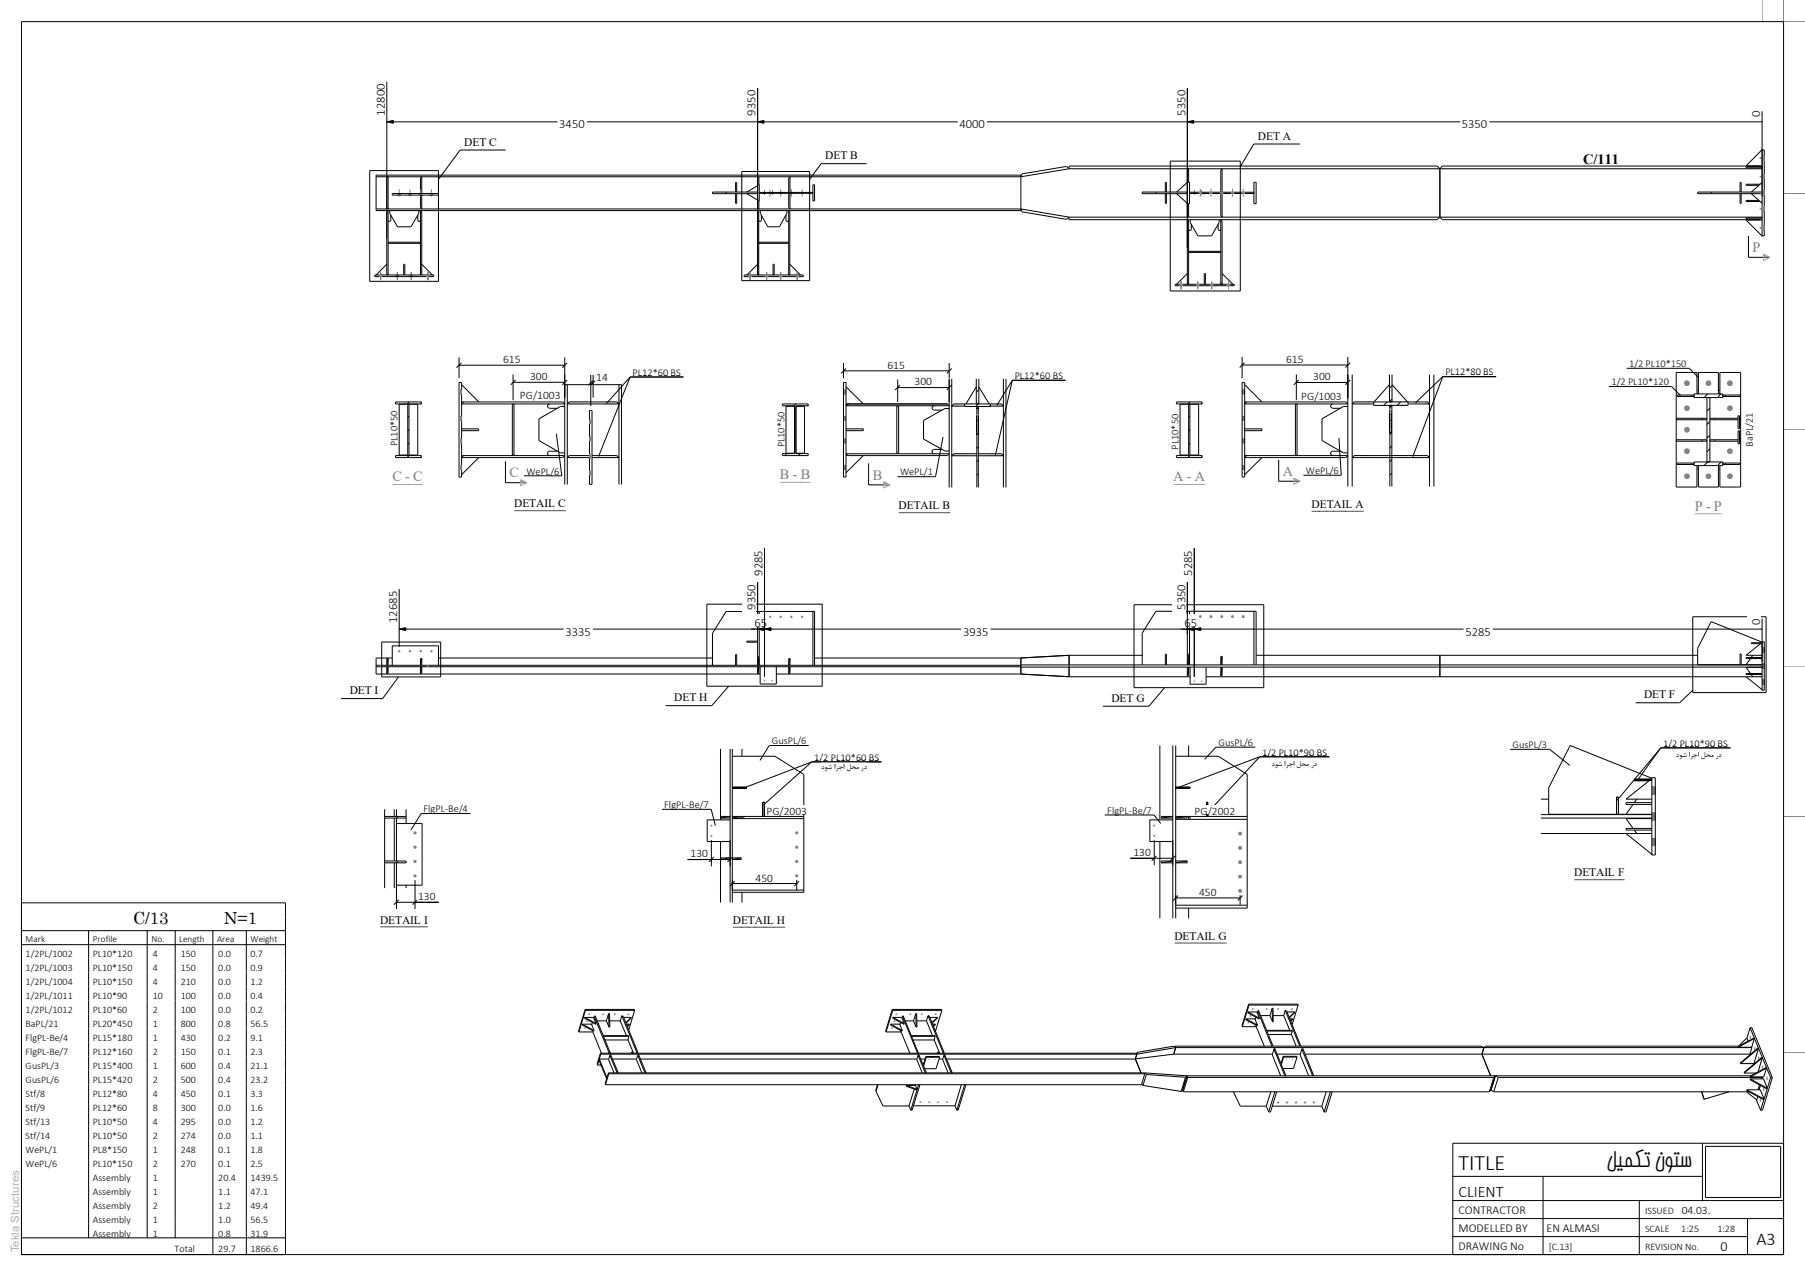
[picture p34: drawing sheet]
<svg xmlns="http://www.w3.org/2000/svg" width="420mm" height="297mm" viewBox="0 0 420 297" stroke-linecap="round" stroke-linejoin="round" font-family="sans-serif">
<defs><g id="words">
<g font-size="5.1">
<text x="339.4" y="272.4">TITLE</text>
<text x="373.7" y="271.7">لیمکت نوتس</text>
</g>
<text font-size="4.2" x="408.7" y="289.8">A3</text>
<g font-size="3.9">
<text x="31" y="215">C/13</text>
<text x="52.1" y="215">N=1</text>
</g>
<text font-size="3.7" x="339.4" y="278.5">CLIENT</text>
<g font-size="3.3">
<text x="368.3" y="38.2">C/111</text>
<text x="400.3" y="291.3">0</text>
</g>
<g font-size="3.3" fill="#7f7f7f">
<text x="407.8" y="58.7">P</text>
<text x="91.3" y="112">C - C</text>
<text x="118.6" y="111.1">C</text>
<text x="181.5" y="111.5">B - B</text>
<text x="203.1" y="111.6">B</text>
<text x="273" y="112">A - A</text>
<text x="298.5" y="110.8">A</text>
<text x="394.3" y="118.9">P - P</text>
</g>
<g font-size="2.9">
<text x="89.5" y="26.9" transform="rotate(-90 89.5 26.9)">12800</text>
<text x="130.1" y="29.8">3450</text>
<text x="175.8" y="26.9" transform="rotate(-90 175.8 26.9)">9350</text>
<text x="223.3" y="29.8">4000</text>
<text x="275.8" y="26.9" transform="rotate(-90 275.8 26.9)">5350</text>
<text x="340.1" y="29.8">5350</text>
<text x="409.5" y="27.3" transform="rotate(-90 409.5 27.3)">0</text>
<text x="177.4" y="134" transform="rotate(-90 177.4 134)">9285</text>
<text x="277.4" y="134" transform="rotate(-90 277.4 134)">5285</text>
<text x="175.8" y="141.9" transform="rotate(-90 175.8 141.9)">9350</text>
<text x="275.8" y="141.9" transform="rotate(-90 275.8 141.9)">5350</text>
<text x="92.4" y="145" transform="rotate(-90 92.4 145)">12685</text>
<text x="131.6" y="148">3335</text>
<text x="175.6" y="146">65</text>
<text x="224.1" y="148">3935</text>
<text x="275.6" y="146">65</text>
<text x="341" y="148">5285</text>
<text x="409.5" y="145.4" transform="rotate(-90 409.5 145.4)">0</text>
</g>
<g font-size="2.8">
<text x="339.4" y="286.8">MODELLED BY</text>
<text x="339.4" y="282.6">CONTRACTOR</text>
<text x="359.9" y="286.8">EN ALMASI</text>
<text x="339.4" y="291">DRAWING No</text>
</g>
<g font-size="2.7">
<text x="108" y="33.9">DET C</text>
<text x="292.7" y="32.5">DET A</text>
<text x="192" y="37.1">DET B</text>
<text x="117.1" y="84.5">615</text>
<text x="123.4" y="88.5">300</text>
<text x="138.7" y="88.6">14</text>
<text x="206.5" y="85.8">615</text>
<text x="212.8" y="89.7">300</text>
<text x="299.3" y="84.5">615</text>
<text x="305.6" y="88.5">300</text>
<text x="121" y="93">PG/1003</text>
<text x="302.8" y="93.2">PG/1003</text>
<text x="119.6" y="118.1">DETAIL C</text>
<text x="209.1" y="118.6">DETAIL</text>
<text x="219.3" y="118.6">B</text>
<text x="305.2" y="118.2">DETAIL A</text>
<text x="81.4" y="161.6">DET I</text>
<text x="156.9" y="163.2">DET H</text>
<text x="258.6" y="163.4">DET G</text>
<text x="382.5" y="162.6">DET F</text>
<text x="178.4" y="189.7">PG/2003</text>
<text x="278" y="189.7">PG/2002</text>
<text x="160.7" y="199.6">130</text>
<text x="263.7" y="199.3">130</text>
<text x="97.3" y="209.5">130</text>
<text x="175.8" y="205.2">450</text>
<text x="279" y="208.5">450</text>
<text x="366.3" y="204">DETAIL F</text>
<text x="88.4" y="215">DETAIL</text>
<text x="98.7" y="215">I</text>
<text x="170.5" y="215">DETAIL H</text>
<text x="273.3" y="218.7">DETAIL G</text>
<text x="391.3" y="282.5">04.03.</text>
</g>
<text font-size="2.7" fill="#b2b2b2" x="4.5" y="291.5" transform="rotate(-90 4.5 291.5)">Tekla Structures</text>
<g font-size="2.4">
<text x="147.2" y="87.5">PL12*60 BS</text>
<text x="236.1" y="88.3">PL12*60 BS</text>
<text x="336.3" y="87.4">PL12*80 BS</text>
<text x="375" y="89.7">1/2 PL10*120</text>
<text x="379.1" y="85.5">1/2 PL10*150</text>
<text x="92.5" y="103.8" transform="rotate(-90 92.5 103.8)">PL10*50</text>
<text x="182.5" y="104.1" transform="rotate(-90 182.5 104.1)">PL10*50</text>
<text x="274.2" y="104.6" transform="rotate(-90 274.2 104.6)">PL10*50</text>
<text x="407.8" y="104" transform="rotate(-90 407.8 104)">BaPL/21</text>
<text x="122.5" y="110.5">WePL/6</text>
<text x="209.4" y="110.7">WePL/1</text>
<text x="303.9" y="110.3">WePL/6</text>
<text x="179.6" y="173.2">GusPL/6</text>
<text x="283.5" y="173.6">GusPL/6</text>
<text x="387" y="173.8">1/2 PL10*90 BS</text>
<text x="189.4" y="177">1/2 PL10*90 BS</text>
<text x="189.4" y="177">1/2 PL10*60 BS</text>
<text x="293.7" y="175.8">1/2 PL10*90 BS</text>
<text x="352" y="174.1">GusPL/3</text>
<text x="98.6" y="189.1">FlgPL-Be/4</text>
<text x="154.6" y="188.1">FlgPL-Be/7</text>
<text x="257.6" y="189.4">FlgPL-Be/7</text>
</g>
<g font-size="2.3">
<text x="6" y="222.8">1/2PL/1002</text>
<text x="6" y="226">1/2PL/1003</text>
<text x="21.6" y="222.8">PL10*120</text>
<text x="21.6" y="226.1">PL10*150</text>
<text x="35.6" y="222.8">4</text>
<text x="35.6" y="226.1">4</text>
<text x="42" y="222.8">150</text>
<text x="42" y="226.1">150</text>
<text x="50.8" y="222.8">0.0</text>
<text x="50.8" y="226.1">0.0</text>
<text x="58.3" y="222.8">0.7</text>
<text x="58.3" y="226.1">0.9</text>
<text x="6" y="229.3">1/2PL/1004</text>
<text x="6" y="232.5">1/2PL/1011</text>
<text x="21.6" y="229.3">PL10*150</text>
<text x="21.6" y="232.6">PL10*90</text>
<text x="35.6" y="229.3">4</text>
<text x="35.6" y="232.6">10</text>
<text x="42" y="229.3">210</text>
<text x="42" y="232.6">100</text>
<text x="50.8" y="229.3">0.0</text>
<text x="50.8" y="232.6">0.0</text>
<text x="58.3" y="229.3">1.2</text>
<text x="58.3" y="232.6">0.4</text>
<text x="6" y="235.8">1/2PL/1012</text>
<text x="6" y="239">BaPL/21</text>
<text x="21.6" y="235.8">PL10*60</text>
<text x="21.6" y="239.1">PL20*450</text>
<text x="35.6" y="235.8">2</text>
<text x="35.6" y="239.1">1</text>
<text x="42" y="235.8">100</text>
<text x="42" y="239.1">800</text>
<text x="50.8" y="235.8">0.0</text>
<text x="50.8" y="239.1">0.8</text>
<text x="58.3" y="235.8">0.2</text>
<text x="58.3" y="239.1">56.5</text>
<text x="6" y="242.3">FlgPL-Be/4</text>
<text x="6" y="245.5">FlgPL-Be/7</text>
<text x="21.6" y="242.3">PL15*180</text>
<text x="21.6" y="245.6">PL12*160</text>
<text x="35.6" y="242.3">1</text>
<text x="35.6" y="245.6">2</text>
<text x="42" y="242.3">430</text>
<text x="42" y="245.6">150</text>
<text x="50.8" y="242.3">0.2</text>
<text x="50.8" y="245.6">0.1</text>
<text x="58.3" y="242.3">9.1</text>
<text x="58.3" y="245.6">2.3</text>
<text x="6" y="248.7">GusPL/3</text>
<text x="21.6" y="248.8">PL15*400</text>
<text x="35.6" y="248.8">1</text>
<text x="42" y="248.8">600</text>
<text x="50.8" y="248.8">0.4</text>
<text x="58.3" y="248.8">21.1</text>
<text x="6" y="252">GusPL/6</text>
<text x="6" y="255.3">Stf/8</text>
<text x="21.6" y="252">PL15*420</text>
<text x="21.6" y="255.3">PL12*80</text>
<text x="35.6" y="252">2</text>
<text x="35.6" y="255.3">4</text>
<text x="42" y="252">500</text>
<text x="42" y="255.3">450</text>
<text x="50.8" y="252">0.4</text>
<text x="50.8" y="255.3">0.1</text>
<text x="58.3" y="252">23.2</text>
<text x="58.3" y="255.3">3.3</text>
<text x="6" y="258.5">Stf/9</text>
<text x="6" y="261.8">Stf/13</text>
<text x="21.6" y="258.6">PL12*60</text>
<text x="21.6" y="261.8">PL10*50</text>
<text x="35.6" y="258.6">8</text>
<text x="35.6" y="261.8">4</text>
<text x="42" y="258.6">300</text>
<text x="42" y="261.8">295</text>
<text x="50.8" y="258.6">0.0</text>
<text x="50.8" y="261.8">0.0</text>
<text x="58.3" y="258.6">1.6</text>
<text x="58.3" y="261.8">1.2</text>
<text x="6" y="265">Stf/14</text>
<text x="6" y="268.3">WePL/1</text>
<text x="21.6" y="265">PL10*50</text>
<text x="21.6" y="268.3">PL8*150</text>
<text x="35.6" y="265">2</text>
<text x="35.6" y="268.3">1</text>
<text x="42" y="265">274</text>
<text x="42" y="268.3">248</text>
<text x="50.8" y="265">0.0</text>
<text x="50.8" y="268.3">0.1</text>
<text x="58.3" y="265">1.1</text>
<text x="58.3" y="268.3">1.8</text>
<text x="6" y="271.5">WePL/6</text>
<text x="21.6" y="271.6">PL10*150</text>
<text x="21.6" y="274.8">Assembly</text>
<text x="35.6" y="271.6">2</text>
<text x="35.6" y="274.8">1</text>
<text x="42" y="271.6">270</text>
<text x="50.8" y="271.6">0.1</text>
<text x="50.8" y="274.8">20.4</text>
<text x="58.3" y="271.6">2.5</text>
<text x="58.3" y="274.8">1439.5</text>
<text x="21.6" y="278">Assembly</text>
<text x="21.6" y="281.3">Assembly</text>
<text x="35.6" y="278">1</text>
<text x="35.6" y="281.3">2</text>
<text x="50.8" y="278">1.1</text>
<text x="50.8" y="281.3">1.2</text>
<text x="58.3" y="278">47.1</text>
<text x="58.3" y="281.3">49.4</text>
<text x="21.6" y="284.6">Assembly</text>
<text x="21.6" y="287.8">Assembly</text>
<text x="35.6" y="284.6">1</text>
<text x="35.6" y="287.8">1</text>
<text x="50.8" y="284.6">1.0</text>
<text x="50.8" y="287.8">0.8</text>
<text x="58.3" y="284.6">56.5</text>
<text x="58.3" y="287.8">31.9</text>
<text x="382.8" y="286.7">SCALE</text>
<text x="382.8" y="282.5">ISSUED</text>
<text x="391.2" y="286.7">1:25</text>
<text x="399.6" y="286.7">1:28</text>
<text x="40.6" y="291.4">Total</text>
<text x="50.8" y="291.4">29.7</text>
<text x="58.3" y="291.4">1866.6</text>
<text x="360.4" y="290.9">[C.13]</text>
<text x="382.8" y="290.9">REVISION No.</text>
</g>
<g font-size="2.2">
<text x="6" y="219.2">Mark</text>
<text x="21.6" y="219.2">Profile</text>
<text x="35.2" y="219.2">No.</text>
<text x="41.7" y="219.2">Length</text>
<text x="50.5" y="219.2">Area</text>
<text x="58.3" y="219.2">Weight</text>
</g>
<g font-size="2">
<text x="191.1" y="178.9">دوش ارجا لحم رد</text>
<text x="295.8" y="178.2">دوش ارجا لحم رد</text>
<text x="389.9" y="176.1">دوش ارجا لحم رد</text>
</g>
</g></defs>
<g fill="none" stroke="#000" stroke-width=".23">
<path d="M95.2 100l-.3 .3M95.2 96.9l-.3 .3M95.2 93.6l-.5 .4M98 93.8l-.2 .2M185.2 97.2l-.3 .2M185.2 94l-.5 .4M188 94.3l-.1 .1M227.6 94.6l-.3 .3M227.6 97.7l-.3 .3M227.6 94l-.6 .6M227.8 93.8l-.2 .2M227.8 90.7l-.6 .6"/>
<path d="M230.5 94.3l-.3 .3M276.9 93.6l-.5 .4M276.9 100l-.3 .3M276.9 96.9l-.3 .3M279.7 93.8l-.2 .2M322.7 93.6l-.8 .8M323.8 97.5l-.4 .5M323.8 94.4l-.4 .5M323.9 92.9l-.6 .6M323.9 89.7l-.6 .6M325.9 93.6l-.8 .8M397.3 91.7l-.8 .8"/>
<path d="M397.8 98.1l-.6 .7M397.8 95l-.6 .7M400.5 91.7l-.9 .8M95.2 103.1l-.3 .4M95.2 106l-.5 .5M98 106.3l-.2 .2M183 105.6l-.4 .4M185.2 103.5l-.3 .3M185.2 100.3l-.3 .3M186.2 105.6l-.4 .4M227.6 110.3l-.3 .3M227.6 107.1l-.3 .4"/>
<path d="M227.6 104l-.3 .3M227.6 100.9l-.3 .3M276.9 106l-.5 .5M276.9 103.1l-.3 .4M279.7 106.3l-.2 .2M323.8 110.1l-.4 .5M323.8 107l-.4 .4M323.8 103.8l-.4 .5M323.8 100.7l-.4 .4M397.3 107.5l-.8 .9M397.8 104.4l-.6 .7M397.8 101.3l-.6 .6"/>
<path d="M400.5 107.5l-.9 .9M92.6 190l-.4 .4M92.6 200.4l-.4 .4"/>
</g>
<path d="M174.2 64v.4M174.5 63.3v1.8M174.8 64v.4M185.3 64v.4M185.5 63.3v1.8M185.8 64v.4" fill="none" stroke="#7f7f7f" stroke-width=".23"/>
<g fill="#7f7f7f">
<path d="M174.2 64h.6v.4h-.6z"/>
<path d="M185.3 64h.5v.4h-.5z"/>
</g>
<path d="M171.2 45.1v2.2h.2v-2.2M276.6 58.5h7.4v.3h-7.4z" fill="none" stroke="#000" stroke-width=".23"/>
<g fill="#7f7f7f">
<path d="M177.9 44.2v1.1z"/>
<path d="M178.1 44.7v.3z"/>
<path d="M177.7 44.7v.3z"/>
<path d="M179.6 44.2l.1 1.1z"/>
<path d="M179.8 44.7v.3z"/>
<path d="M179.5 44.7v.3z"/>
</g>
<path d="M97.8 45v-3.6l.3-.3v3.9M97.8 45.4v2.9l.3 .3v-3.2M237.8 40.5l10.4-1.8 .6 .6-11.3 1.8zM273.4 66.2h13.8v.3h-13.8z" fill="none" stroke="#000" stroke-width=".23"/>
<g fill="#7f7f7f">
<path d="M277.9 44.2v1.1z"/>
<path d="M278 44.7l.1 .3z"/>
<path d="M277.7 44.7v.3z"/>
<path d="M279.6 44.2l.1 1.1z"/>
<path d="M279.8 44.7v.3z"/>
<path d="M279.4 44.7l.1 .3z"/>
</g>
<path d="M173.8 45.1l2.5 1.5M284.1 44.7v-5.1l.3-.3v5.4M284.1 45v5.2l.3 .3v-5.5" fill="none" stroke="#000" stroke-width=".23"/>
<path d="M92.6 45v.4M92.9 44.1v1.7M93.2 45v.4M95.1 45v.4M95.4 44.1v1.7M95.7 45v.4M97.6 45v.4M97.9 44.1v1.7M98.2 45v.4M100.1 45v.4M100.4 44.1v1.7M100.7 45v.4" fill="none" stroke="#7f7f7f" stroke-width=".23"/>
<g fill="#7f7f7f">
<path d="M92.6 45h.6v.4h-.6z"/>
<path d="M95.1 45h.6v.4h-.6z"/>
<path d="M97.6 45h.6v.4h-.6z"/>
<path d="M100.1 45h.6v.4h-.6z"/>
</g>
<path d="M91.3 45h10.7v.4h-10.7zM398.1 44.7v.4M409.2 46.6h-2.9v.3h3.2M409.5 42.9h-3.2v.2h2.9M409.9 43.1h.1M409.9 42.9h.1M409.9 46.9h.1M409.9 46.6h.1M410 44.7h-15v.4h15M93.9 64v-2.5h.3v2.5" fill="none" stroke="#000" stroke-width=".23"/>
<path d="M88.3 64v.4M88.6 63.3v1.9M88.9 64v.4M92.2 64v.4M92.5 63.3v1.9M92.7 64v.4M95.4 64v.4M95.7 63.3v1.9M96 64v.4M99.3 64v.4M99.6 63.3v1.9M99.8 64v.4" fill="none" stroke="#7f7f7f" stroke-width=".23"/>
<g fill="#7f7f7f">
<path d="M88.3 64h.6v.4h-.6z"/>
<path d="M92.2 64h.5v.4h-.5z"/>
<path d="M95.4 64h.6v.4h-.6z"/>
<path d="M99.3 64h.5v.4h-.5z"/>
</g>
<path d="M274.5 66.2v.3M274.8 65.5v1.8M275.1 66.2v.3M278.4 66.2v.3M278.7 65.5v1.8M279 66.2v.3M281.6 66.2v.3M281.9 65.5v1.8M282.2 66.2v.3M285.5 66.2v.3M285.8 65.5v1.8M286.1 66.2v.3" fill="none" stroke="#7f7f7f" stroke-width=".23"/>
<g fill="#7f7f7f">
<path d="M274.5 66.2h.6v.3h-.6z"/>
<path d="M278.4 66.2h.6v.3h-.6z"/>
<path d="M281.6 66.2h.6v.3h-.6z"/>
<path d="M285.5 66.2h.6v.3h-.6z"/>
</g>
<g fill="none" stroke="#000" stroke-width=".23">
<path d="M335 39.3v11.2M406.3 38.6l3.7-3.8v20.1l-3.7-3.7h3.7M409.4 38.6l.2 .2M409.8 39.1l.2 .2h-161.2v-.7h85.6l.6 .7M410 38.6h-74.4l-.6 .7M410 34.9h.5v20h-.5M90.3 41.1v7.5l-.3-.3v-6.9zM90.4 56.4h7.3v.2h-7.3zM90.9 50.1v1.2l-.3 .2-.3-.3M97.2 50.1v1.2l.4 .2 .2-.3M176.9 49v.7l1.7 3.1h2.8l1.7-3.1v-.7M237.5 41.1v7.5"/>
<path d="M276.3 42.4v-2.8l.3-.3v3.1M276.3 47.4v2.8l.3 .3v-3.1M335 50.5l-.6 .6h-85.6v-.6h161.2l-.2 .2M335 50.5l.6 .6h73.8l.2-.1M98.1 63.7l-.3 .3v-15l.3 .3v14.7M98.1 61.5l2.5 2.5M173.1 64h13.8v.4h-13.8zM173.8 64l2.5-2.5v2.5M183.8 63.8v.2M183.8 61.5l2.5 2.5M284.4 65.9l-.3 .3v-15.1l.3 .3v14.8M284.4 63.7l2.5 2.5"/>
</g>
<g fill="none" stroke="#7f7f7f" stroke-width=".23">
<path d="M409.4 36.8h1.1M410 37.3h.5M410 36.3h.5M409.4 41.1h1.1M409.4 44.9h1.1M409.4 48.6h1.1M409.4 53h1.1M410 41.7h.5M410 40.6h.5M410 45.4h.5M410 44.4h.5M410 49.1h.5"/>
<path d="M410 48.1h.5M410 53.5h.5M410 52.5h.5"/>
</g>
<g fill="#7f7f7f">
<path d="M410 36.3h.5v1h-.5z"/>
<path d="M410 40.6h.5v1.1h-.5z"/>
<path d="M410 44.4h.5v1h-.5z"/>
<path d="M410 48.1h.5v1h-.5z"/>
<path d="M410 52.5h.5v1h-.5z"/>
</g>
<g fill="none" stroke="#000" stroke-width=".23">
<path d="M335 39.3v11.2M410 38.8h-3.7v.3h3.7M87.5 41.1h150v-.3h-150v8.2h150v-.4M87.5 48.6h150M90.7 49v.7l1.8 3.1h3.1l1.9-3.1v-.7M165.8 44.7h10.5v.4h-10.5zM169 44.7v.4M171.2 44.7v-2.2h.2v2.2M176.3 43.2l-2.5 1.5M176.6 56.4h6.8v.2h-6.8zM237.5 48.6l11.3 1.9-.6 .6-10.4-1.8zM265.8 44.7h10.5v.4h-10.5z"/>
<path d="M268.9 44.7v.4M276.9 51.1v.7l1.8 3.1h3.2l1.8-3.1v-.7M277.2 52.2v1.3l-.5 .1-.1-.3M283.4 52.2l.1 1.3 .4 .1 .2-.3M410 50.7h-3.7v.3h3.7M87.2 64h13.7v.4h-13.7zM90 63.7l.3 .3v-15l-.3 .3v14.7M90 61.5l-2.5 2.5M179.9 64v-2.5h.2v2.5M276.3 65.9l.3 .3v-15.1l-.3 .3v14.8M276.3 63.7l-2.5 2.5M280.2 66.2v-2.5h.3v2.5"/>
</g>
<path d="M274.5 66.2v.3M274.8 65.5v1.8M275.1 66.2v.3M285.5 66.2v.3M285.8 65.5v1.8M286.1 66.2v.3" fill="none" stroke="#7f7f7f" stroke-width=".23"/>
<g fill="#7f7f7f">
<path d="M274.5 66.2h.6v.3h-.6z"/>
<path d="M285.5 66.2h.6v.3h-.6z"/>
</g>
<path d="M273.8 45.1l2.5 2.2M276.8 44.7h15v.3h-15zM404.9 44.7v-2.2h.2v2.2M404.9 45.1v2.2h.2v-2.2M407.5 45.1l2.5 2.2M410 42.5l-2.5 2.2" fill="none" stroke="#000" stroke-width=".23"/>
<path d="M178.9 44.8v.2M179.2 44.1v1.7M179.4 44.8v.2M181.4 44.8v.2M181.7 44.1v1.7M181.9 44.8v.2M183.9 44.8v.2M184.1 44.1v1.7M184.4 44.8v.2M186.4 44.8v.2M186.6 44.1v1.7M186.9 44.8v.2" fill="none" stroke="#7f7f7f" stroke-width=".23"/>
<g fill="#7f7f7f">
<path d="M178.9 44.8h.5v.2h-.5z"/>
<path d="M181.4 44.8h.5v.2h-.5z"/>
<path d="M183.9 44.8h.5v.2h-.5z"/>
<path d="M186.4 44.8h.5v.2h-.5z"/>
</g>
<g fill="none" stroke="#7f7f7f" stroke-width=".23">
<path d="M278.9 44.7v.3M279.3 43.9v1.9M279.6 44.7v.3M281.4 44.7v.3M281.8 43.9v1.9M282.1 44.7v.3M283.9 44.7v.3M284.3 43.9v1.9M284.6 44.7v.3M286.4 44.7v.3M286.8 43.9v1.9M287.1 44.7v.3"/>
<path d="M288.9 44.7v.3M289.3 43.9v1.9M289.6 44.7v.3"/>
</g>
<g fill="#7f7f7f">
<path d="M278.9 44.7h.7v.3h-.7z"/>
<path d="M281.4 44.7h.7v.3h-.7z"/>
<path d="M283.9 44.7h.7v.3h-.7z"/>
<path d="M286.4 44.7h.7v.3h-.7z"/>
<path d="M288.9 44.7h.7v.3h-.7z"/>
</g>
<path d="M176.3 43h.4v3.8h-.4M176.3 49.3l.2-.3v15l-.2-.2zM176.6 43v-1.9l-.3 .3v6.9l.3 .3v-1.8M176.7 44.8h12.4M176.7 45h12.4M177.2 50.1v1.1a.32 .32 0 0 1-.4 .3 .32 .32 0 0 1-.3-.3M182.9 50.1v1.2l.4 .2 .2-.3M183.5 44.8v-3.4l.3-.3v3.7M183.5 45v3.3l.3 .3v-3.6M183.5 49l.3 .3v14.5l-.3 .2zM189.1 43h.4v3.8h-.4zM176.3 63.8h.1" fill="none" stroke="#000" stroke-width=".23"/>
<path d="M174.2 64v.4M174.5 63.3v1.8M174.8 64v.4M178.1 64v.4M178.4 63.3v1.8M178.6 64v.4M181.4 64v.4M181.7 63.3v1.8M181.9 64v.4M185.3 64v.4M185.5 63.3v1.8M185.8 64v.4" fill="none" stroke="#7f7f7f" stroke-width=".23"/>
<g fill="#7f7f7f">
<path d="M174.2 64h.6v.4h-.6z"/>
<path d="M178.1 64h.5v.4h-.5z"/>
<path d="M181.4 64h.5v.4h-.5z"/>
<path d="M185.3 64h.5v.4h-.5z"/>
</g>
<path d="M271.1 44.7v-2.2h.3v2.2M271.1 45.1v2.2h.3v-2.2M276.3 42.5l-2.5 2.2M276.3 42.4h.5v5h-.5zM291.8 42.4h.5v5h-.5z" fill="none" stroke="#000" stroke-width=".23"/>
<path d="M88.3 64v.4M88.6 63.3v1.9M88.9 64v.4M99.3 64v.4M99.6 63.3v1.9M99.8 64v.4" fill="none" stroke="#7f7f7f" stroke-width=".23"/>
<g fill="#7f7f7f">
<path d="M88.3 64h.6v.4h-.6z"/>
<path d="M99.3 64h.5v.4h-.5z"/>
</g>
<g fill="none" stroke="#000" stroke-width=".23">
<path d="M137.8 239.8l2.2 5.3M137.8 238l-.1 .5M138.3 236.6l.2-.2 3.5 8.7-.3-.1M138.3 236.6l-.1 .4M138.3 236.6l3.4 8.4M138.9 237.6h2.2M141.9 237.6h2.4M144.3 237.6l1.5 3.4M144.7 236.4l.3 .2 3.4 8.4M144.7 236.4l3.6 8.7 .1-.1M144.7 236.4l-.4 1.2M293.3 236.4h2.2"/>
<path d="M296.2 236.4h2.5l1.4 3.4M139.4 246.5l1.8 4.4-.1 .2-1.7-4.3zM139.4 246.5h2.2M141.7 245l-.1 .1M142.5 246.5h5.6M146.1 242l1.3 3.1M146.9 245.1v-.2l.5 .2M146.9 245.1h.4M146.9 245.1h.1M147 244.9v.1M147.3 245.1h.1M147.4 245.1h.1"/>
<path d="M148.4 245v.1M149 246.5h64.4M204.2 252.5l-.4 1.3v.2M204.3 252.5l-.5 1.5M210.9 252.6v.2l2.4 .9 .1-.2M210.9 252.6l2.5 .9M210.9 252.6h2.1M212.7 253.5l-1.2 3.9h-6.1l-1.6-3.4M213 252.6l.4 .9M213 252.5v.1M214.2 246.5h1.1M218.5 246.5h.9"/>
<path d="M220.3 246.5h43.9l1.3 3.2M287 254.1l1.6 3.4h6l1.1-3.4M300.5 240.7l1.1 2.8M408.2 241.7l-3.7 2.1M408.2 241.7l-.6 2.1h-3.1M408.2 241.7l-.1-.1-3.7 2 .1 .2"/>
</g>
<g fill="#7f7f7f">
<path d="M411.1 250.6a.44 .44 0 0 1 .2 .4 .44 .44 0 0 1-.2 .4z" fill-rule="evenodd"/>
<path d="M410 248a.53 .53 0 0 1 0 .9z" fill-rule="evenodd"/>
<path d="M409.2 245.8a.63 .63 0 0 1 0 .9l-.1-.7z" fill-rule="evenodd"/>
<path d="M408.3 243.7a.53 .53 0 0 1 0 .8z" fill-rule="evenodd"/>
<path d="M407.2 241.2a.53 .53 0 0 1 0 .8z" fill-rule="evenodd"/>
<path d="M410.3 253.1a.46 .46 0 0 1 0 .8z" fill-rule="evenodd"/>
<path d="M409.6 255.6l.1 .2-.1 .7-.2-.3z" fill-rule="evenodd"/>
</g>
<g fill="none" stroke="#000" stroke-width=".23">
<path d="M136.1 234.9l.1 .3M136.1 234.9l-1.5 5.1 .1 .2M136.1 234.9h11.5l.1 .3M136.2 235.2l-1.5 5M136.2 235.2h11.5M147.7 235.2l-1.4 4.5M213.1 235.9h.2l.1 3.2h-.3M213.1 235.9l-.5 1.7 .5 1.5M213.1 235.9v3.2M289.9 237.1l-.1 .2 2.7 1.5 .1-.2M289.9 237.1h2.1l.6 1.5M289.9 237.1l2.7 1.5"/>
<path d="M292.1 238.6l2.1 4.9M292.2 236.8l-.2 .5M292.7 235.4l.1-.2 3.4 8.3M292.7 235.4l-.2 .3M292.7 235.4l3.3 8.1M134.7 240.2h3.3M139 247.9h.8M139.7 245.1l.1 .3M139.7 245.1l-.8 2.5 .1 .3M139.7 245.1h124.7l.1 .3M139.8 245.4l-.8 2.5M139.8 245.4h124.7"/>
<path d="M140.3 241h6v.2M140.4 241.2h5.9M146.3 241.2l-.2 .9h-5.3M264.5 245.4l-.3 1.1M296.4 244.2l-.4 1.3 2 4.9M296.4 244.2l2.6 6.2M296.4 244.2l.2-.2 2.6 6.4M299 250.4h.1M347.6 254.1h59.4M347.9 250.4l-1 3.3 .7 .4M347.9 250.4l.7 .4M347.9 250.4h59.5"/>
<path d="M348.6 250.8l-1 3.3M348.6 250.8h61.3M405.8 249.8h2.8M406.4 254.1l2.4 1.9 .2-.8M409.2 244l-4.2 3.6M409.2 244l-1.1 3.6h-3.1M409.2 244l-.1-.1-4.2 3.5 .1 .2M409.4 252.5l-.4 1.2M409.6 252.6l-.3 1.1M409.9 250.8l-.1 .3M410 250.7l-.1 .1M410 246.2l-4.2 3.6"/>
<path d="M410 246.2v-.1l-4.2 3.5v.2M410 246.2l-.9 3.3M410.2 250.7l-.1 .4M411 248.6l-3.7 2.1M411 248.6l-.6 2.1h-3.1M411 248.6v-.1l-3.8 2 .1 .2"/>
</g>
<g fill="#7f7f7f">
<path d="M208 237.5a.22 .22 0 0 1 .3 0 .22 .22 0 0 1 0 .3 .22 .22 0 0 1-.3 .1l-.1-.1z" fill-rule="evenodd"/>
<path d="M217.1 237.5a.18 .18 0 0 1 .3 .1 .18 .18 0 0 1-.2 .3 .18 .18 0 0 1-.1-.3z" fill-rule="evenodd"/>
</g>
<g fill="none" stroke="#000" stroke-width=".23">
<path d="M135.5 238.4v.1l2.6 1.5 .1-.1M135.5 238.4h2.1l.6 1.5M135.5 238.4l2.7 1.5M145.1 236.8h1.8M146.9 236.8l-1.3 1.2M146.9 236.8l-1.2 1.3M216.3 236.8h1.8M218.1 236.8l-1.3 1.2M218.1 236.8l-1.2 1.3M289.1 239h3.2M290.5 233.7l.1 .2M290.5 233.7l-1.5 5.1 .1 .2"/>
<path d="M290.5 233.7h11.5v.2M290.6 233.9l-1.5 5.1M290.6 233.9h11.4M296 234.7h.2v3.1h-.1M296 234.7l-.5 1.7 .6 1.4M296 234.7l.1 3.1M299.5 235.5h1.8M301.3 235.5l-1.3 1.3M301.3 235.5l-1.3 1.4M302 233.9l-1.3 4.6M212 241h5.6v.2M212.1 241.2h5.5"/>
<path d="M217.6 241.2l-.3 .9h-4.9M307.6 257.5l.5 1.3M309.5 254.1l-1.4 4.7M310 254.1l-1.5 4.7h-.4"/>
</g>
<g fill="#7f7f7f">
<circle cx="137.1" cy="236.1" r=".22"/>
<circle cx="140.3" cy="236.1" r=".22"/>
<circle cx="143" cy="236.1" r=".22"/>
<circle cx="146.3" cy="236.1" r=".22"/>
<circle cx="136.2" cy="239.3" r=".21"/>
</g>
<g fill="none" stroke="#000" stroke-width=".23">
<path d="M136 236.8h2.1l.6 1.4M136 236.8v.2l2.6 1.4 .1-.2M136 236.8l2.7 1.4M141.6 235.9h.2l.1 3.2h-.2M141.6 235.9l-.5 1.7 .6 1.5M141.6 235.9l.1 3.2M145.8 238.4h.6M146.4 238.4l-.5 .4M146.4 238.4l-.4 .5M207.2 238.4v.1l2.6 1.5 .1-.1M207.2 238.4h2.1l.6 1.5M207.2 238.4l2.7 1.5"/>
<path d="M207.6 234.9l.1 .3M207.6 234.9l-1.5 5.1 .1 .2M207.6 234.9h11.5l.1 .3M207.7 235.2l-1.5 5M207.7 235.2h11.5M207.7 236.8v.2l2.7 1.4v-.2M207.7 236.8h2.1l.6 1.4M207.7 236.8l2.7 1.4M217 238.4h.6M217.6 238.4l-.4 .4M217.6 238.4l-.4 .5M219.2 235.2l-1.6 4.9"/>
<path d="M294.7 239.8h6v.2M294.8 240h5.9M300.7 240l-.3 .8h-5.3M407.2 239.2l-.7 2.4M407.2 239.2h.4l4.8 11.6M407.2 239.2l4.8 11.6M141.6 249.7v.2M141.6 249.7l-.8 2.6 .1 .2M141.6 249.7h124.7M141.6 249.9l-.7 2.6M141.6 249.9h124.8M206.2 240.2h3.5"/>
<path d="M264.2 246.5l1.3 3.2M264.5 245.4l-.3 1.1M265.6 252.3l.3 .3M265.9 252.6l8.9 1.4M266.3 249.7l9.9 .7M266.3 249.7l.4 .4M266.3 249.7l.1 .2M266.4 249.9l-.8 2.6h-124.7M266.7 250.1l-.8 2.5M266.7 250.1l9.1 .6M273.1 245.4l-8.9 1.1M273.1 245.4h23"/>
<path d="M273.6 243.8l-.7-.3-8.3 1.4-.1 .5M273.6 243.8l-9.1 1.6M273.6 243.8l-.5 1.6M275.2 253.7l-.4 .3M275.2 253.7l.1 .4M275.3 254.1h71.2M275.8 251.9l-.2 .4M275.8 250.7l-1 3.3M276.2 250.4l-1 3.3M276.2 250.4l-.4 .3M276.2 250.4l.2 .4M276.2 250.4h71.7"/>
<path d="M276.4 250.8l-1.1 3.3M276.4 250.8h71.2M297.1 245.4h5.5M298.6 245.9h3.1l.1 .1M298.6 245.9l-.5 1.7M298.6 245.9l.1 .1M298.7 246h3.1M298.7 246l-.5 1.8M301.8 246l-.9 2.7h-2.4M303.7 245.4h103.5M345.3 243.8l-.5 1.6 2 5M345.3 243.8h62.3"/>
<path d="M347.5 251.9l-.2 .4M347.6 250.8l-1.1 3.3M347.9 250.4l-.3 .4M347.9 250.4l-1 3.3-.4 .4M395.9 254.1l.6 1.8zM402.3 254.1l-5.8 1.8M404.6 243.5h-59l-.3 .3M406.4 253.7v.1l4 2.2 .1-.2M406.4 253.7l4.1 2.1M406.4 253.7h3.2l.9 2.1M407.2 245.4v.1M407.4 243.8h.2"/>
<path d="M407.6 243.8l-.4 1.6M408.1 247.6v.1M408.6 255.9l1.1 2.5M410.4 256l-.7 2.4M411.2 253.5l-.7 2.3M412 250.8l-.8 2.5M412 250.8h.4M412.4 250.8l-2.3 7.6h-.4"/>
</g>
<g fill="#7f7f7f">
<circle cx="216.2" cy="246.6" r=".14"/>
<circle cx="217.6" cy="246.6" r=".13"/>
</g>
<g fill="none" stroke="#000" stroke-width=".23">
<path d="M290.4 235.5l-.1 .2 2.7 1.5v-.2M290.4 235.5h2l.6 1.5M290.4 235.5l2.6 1.5M299 235.2l.4 .2 3.3 8.1M299 235.2l-.3 1.2M299 235.2l3.4 8.3M300.1 237.1h.7M300.8 237.1l-.5 .5M300.8 237.1l-.4 .6M141.9 245.6l-.3 1 1.3 3.1M141.9 245.6l1.7 4M141.9 245.6l.2-.2 1.7 4.3"/>
<path d="M143.6 249.6l-.1 .1M143.6 249.6l.1 .1M148.4 245.6l-.3 1 1.3 3.1M148.4 245.6l1.6 4M148.4 245.6l.2-.2 1.7 4.3M150 249.6v.1M150 249.6l.2 .1M273.4 243.5l-.1 .3M273.4 243.5l.2 .3M273.4 243.5h71.2l.7 .3M273.6 243.8l-.5 1.6M273.6 243.8h71.7"/>
<path d="M302.9 244.2l-.4 1.3 2 4.9M302.9 244.2l2.5 6.2M302.9 244.2l.2-.2 2.6 6.4M305.4 250.4h.1M345.3 243.8l-.5 1.6M406.7 242.3l-.3-.7-1.9 1.9M407.2 251.1v.2l4 2.2v-.2M407.2 251.1l4 2.2M407.2 251.1h3.1l.9 2.2"/>
</g>
<g fill="#7f7f7f">
<path d="M294.5 234.8a.23 .23 0 0 1 .3-.2 .23 .23 0 0 1 0 .4 .23 .23 0 0 1-.3-.1z" fill-rule="evenodd"/>
<path d="M300.4 234.7a.21 .21 0 0 1 .4-.1 .21 .21 0 0 1-.1 .4h-.3z" fill-rule="evenodd"/>
<circle cx="291.5" cy="234.9" r=".22"/>
<circle cx="297.4" cy="234.9" r=".22"/>
<circle cx="290.5" cy="238.1" r=".22"/>
<circle cx="299.3" cy="246.5" r=".13"/>
<circle cx="300.8" cy="246.5" r=".14"/>
</g>
<path d="M215.4 245.9h3.2v.2M215.4 245.9l-.6 2M215.4 245.9l.1 .2M215.5 246.1h3.1M215.5 246.1l-.6 2M218.6 246.1l-.8 2.6h-2.7" fill="none" stroke="#000" stroke-width=".23"/>
<circle cx="291" cy="236.5" r=".22" fill="#7f7f7f"/>
<path d="M308.6 254.1l-1 3.4h-11.6" fill="none" stroke="#000" stroke-width=".23"/>
<g fill="#7f7f7f">
<path d="M297.1 256.6a.27 .27 0 0 1 .4-.3 .27 .27 0 0 1 0 .5h-.3z" fill-rule="evenodd"/>
<path d="M299.2 256.6a.29 .29 0 0 1 .4-.2 .29 .29 0 0 1 .1 .4 .29 .29 0 0 1-.4 0z" fill-rule="evenodd"/>
<circle cx="301.6" cy="256.7" r=".27"/>
<circle cx="303.6" cy="256.7" r=".27"/>
<circle cx="305.7" cy="256.7" r=".27"/>
</g>
<path d="M211.5 257.4l.4 1M212.6 257.4h9.6M213.7 252.5l-1.8 5.9M214 252.5l-1.8 5.9h-.3M222.2 257.4l.4 1M223.7 252.5l-1.5 4.9M224.5 252.5l-1.9 5.9M224.7 252.5l-1.8 5.9h-.3" fill="none" stroke="#000" stroke-width=".23"/>
<g fill="#7f7f7f">
<circle cx="214.2" cy="256.6" r=".22"/>
<circle cx="216.2" cy="256.6" r=".22"/>
<circle cx="218.3" cy="256.6" r=".21"/>
<circle cx="220.4" cy="256.6" r=".21"/>
</g>
<path d="M213.6 245.6l-.3 1 1.3 3.1M213.6 245.6l.2-.2 1.8 4.3M213.6 245.6l1.7 4M215.3 249.6l.1 .1M215.3 249.6l-.1 .1M219.6 245.6l-.3 1 1.3 3.1M219.6 245.6l.2-.2 1.8 4.3M219.6 245.6l1.7 4M221.3 249.6l.1 .1M221.3 249.6l-.1 .1" fill="none" stroke="#000" stroke-width=".23"/>
<g fill="#7f7f7f">
<circle cx="208.6" cy="236.1" r=".21"/>
<circle cx="211.8" cy="236.1" r=".21"/>
<circle cx="214.5" cy="236.1" r=".21"/>
<circle cx="217.8" cy="236.1" r=".22"/>
<circle cx="207.6" cy="239.3" r=".21"/>
</g>
<g fill="none" stroke="#000" stroke-width=".23">
<path d="M209.5 239.8l2.2 5.3M209.5 238l-.1 .5M210 236.6l.1-.2 3.6 8.7-.3-.1M210 236.6l3.4 8.4M210 236.6l-.1 .3M210.7 237.6h1.9M213.4 237.6h2.2M215.6 237.6l1.4 3.4M215.9 236.4h.1M215.9 236.4l-.3 1.2M215.9 236.4l3.6 8.7 .2-.1M215.9 236.4l.3 .2 3.5 8.4"/>
<path d="M213.4 245v.1M217.3 242l1.3 3.1M218.1 245.1h.4M218.1 245.1l.1-.2 .4 .2M218.1 245.1h.1M218.3 244.9l-.1 .1M218.5 245.1h.1M218.6 245.1h.1M219.7 245l-.1 .1M294.6 257.5l.6 1.3M296.5 254.1l.1 .1M296.6 254.1v.1"/>
<path d="M296.6 254.1l-1.4 4.7M297.1 254.1l-1.5 4.7h-.4"/>
</g>
<path d="M136.5 237.5a.18 .18 0 0 1 .3 .1 .18 .18 0 0 1-.2 .3 .18 .18 0 0 1-.1-.3z" fill-rule="evenodd" fill="#7f7f7f"/>
<g fill="none" stroke="#000" stroke-width=".23">
<path d="M91.3 154.9v-4.6h10.7v4.6M98.1 155.3h-.3v1.5M98.1 153.3h-.3v1.5M98.1 155.3v1.5h-.3M98.1 153.3v1.5h-.3M98.1 155.3l-.3 1.5M98.1 153.3l-.3 1.5M176.3 149.2h-2.5v.3h2.5M176.9 155.2v4h3.7v-4M248.8 155.3v2.2h28.1M265.8 152.5h-17v2.3M276.3 152.5h.5"/>
<path d="M284.1 152.8h.3l-.3 2zM284.4 152.8v2M292.3 152.5h42.7v2.3M335 155.3v2.2h-54.4"/>
</g>
<g fill="#7f7f7f">
<circle cx="92.9" cy="151.6" r=".27"/>
<circle cx="95.4" cy="151.6" r=".27"/>
<circle cx="97.9" cy="151.6" r=".27"/>
<circle cx="100.4" cy="151.6" r=".27"/>
</g>
<g fill="none" stroke="#000" stroke-width=".23">
<path d="M90.3 153.3h-.3v1.5M90.3 155.3h-.3v1.5M90.3 153.3v1.5h-.3M90.3 155.3v1.5h-.3M90.3 153.3l-.3 1.5M90.3 155.3l-.3 1.5M171.2 154.9v-2.5h.2v2.5M276.3 155.3v2M276.6 155.3v2h-.3zM335 155.3v2.2h71.3M395 152.5h-60v2.3M406.3 153h3.7v.3h-3.7z"/>
<path d="M406.3 156.8h3.7v.2h-3.7z"/>
</g>
<path d="M410 159.3h.5M410 158.3h.5M410 155.5h.5M410 154.5h.5M410 151.8h.5M410 150.8h.5" fill="none" stroke="#7f7f7f" stroke-width=".23"/>
<g fill="#7f7f7f">
<path d="M410 158.3h.5v1h-.5z"/>
<path d="M410 154.5h.5v1h-.5z"/>
<path d="M410 150.8h.5v1h-.5z"/>
</g>
<g fill="#7f7f7f">
<path d="M277.8 158.4h.2v.3h-.2z" fill-rule="evenodd"/>
<path d="M279.5 158.4h.3v.3h-.3z" fill-rule="evenodd"/>
</g>
<g fill="none" stroke="#000" stroke-width=".23">
<path d="M87.5 155.2h150M87.5 154.9h150M91.3 153.2h-3.8v3.7h89.4M102 153.2h63.8M176.3 153.2h.4M176.6 153.3v1.5h-.3M176.6 153.3h-.3v1.5M176.6 153.3l-.3 1.5M180.6 156.9h56.9M189.5 153.2h48M237.5 153.2v3.7M237.5 156.9l11.3 .6"/>
<path d="M237.5 155.3h172.5M237.5 154.8h172.5M248.8 152.5l-11.3 .7M248.8 152.5v5M276.3 152.8h.3l-.3 2zM276.6 152.8v2M276.9 155.3v4h3.7v-4M284.1 155.3v2M284.4 155.3v2h-.3zM335 154.8v.5M405.1 154.7h4.9M407.3 153.3l-1 1.4"/>
<path d="M407.5 157l.3 .5M407.8 152.5l-.3 .5M409.9 149.6l.1-.1-11.9-4.8-3.1 6.2v3.8h9.9M410 157.5h-3.7l3.7 3.1-.1-.2M410 155.3h-3.7l1 1.5"/>
</g>
<g fill="#7f7f7f">
<path d="M179.5 158.3h.3v.3h-.3z" fill-rule="evenodd"/>
<circle cx="177.9" cy="158.5" r=".17"/>
</g>
<path d="M176.3 142.3h-7.3l-3.2 5.1v7.5M176.3 152.8v.5M176.3 154.8v.1M276.3 142.3h-7.4l-3.1 5.1v7.4M276.3 152.3v.5M276.8 142.3h15M276.8 152.3v2.5M404.9 152.2h.2v2.5h-.2zM410 149.6h-2.5v.2h2.1M410 149.5l-3.7 3h3.7M410 153v-3.6h.5v11.3h-.5v-3.7M410 153.3v3.5" fill="none" stroke="#000" stroke-width=".23"/>
<g fill="#7f7f7f">
<circle cx="279.3" cy="143.5" r=".34"/>
<circle cx="281.8" cy="143.5" r=".34"/>
<circle cx="284.3" cy="143.5" r=".34"/>
<circle cx="286.8" cy="143.5" r=".33"/>
<circle cx="289.3" cy="143.5" r=".33"/>
</g>
<path d="M176.7 152.8h-.4v-10.5h13.2v12.6M176.7 142.3v12.6M189.1 142.3v12.6" fill="none" stroke="#000" stroke-width=".23"/>
<g fill="#7f7f7f">
<circle cx="179.1" cy="143.6" r=".27"/>
<circle cx="181.6" cy="143.6" r=".27"/>
<circle cx="184.1" cy="143.6" r=".27"/>
<circle cx="186.6" cy="143.6" r=".27"/>
</g>
<path d="M176.6 155.3h-.3v1.5M176.6 155.3v1.5h-.3M176.6 155.3l-.3 1.5M183.8 153.3h-.3v1.5M183.8 153.3v1.5h-.3M183.8 155.3v1.5h-.3M183.8 155.3h-.3v1.5M183.8 153.3l-.3 1.5M183.8 155.3l-.3 1.5M271.1 154.8v-2.5h.3v2.5M276.3 142.3h.5v10h-.5zM291.8 154.8v-12.5h.5v12.5" fill="none" stroke="#000" stroke-width=".23"/>
<g fill="#7f7f7f">
<circle cx="88.6" cy="155" r=".29"/>
<circle cx="99.6" cy="155" r=".28"/>
</g>
<path d="M289.6 93.6h.5M289.6 89.5l4 4.1" fill="none" stroke="#000" stroke-width=".23"/>
<g fill="#7f7f7f">
<path d="M323.4 96.4h.4z"/>
<path d="M323.4 95.8l.4 .1z"/>
<path d="M323.4 99.2h.4z"/>
<path d="M323.4 98.6l.4 .1z"/>
</g>
<g fill="#000">
<path d="M314.6 94l.5-.5zM332.1 93.6l.5 .4z"/>
<path d="M314.6 94l4.3 .1zM323.1 94l4.2 .1zM331.6 94l1 .1z"/>
<path d="M315.1 93.5l4.2 .1zM323.6 93.5l4.2 .1zM332 93.5l.1 .1z"/>
</g>
<path d="M289 91.6h.6M289 90.8h.6M289 109.3h.6M289 108.4h.6" fill="none" stroke="#7f7f7f" stroke-width=".23"/>
<g fill="#7f7f7f">
<path d="M289 90.8h.6v.8h-.6z"/>
<path d="M289 108.4h.6v.9h-.6z"/>
</g>
<path d="M289 91.6h.6M289 90.8h.6M289 97.9h.6M289 97h.6M289 103.1h.6M289 102.2h.6M289 109.3h.6M289 108.4h.6" fill="none" stroke="#7f7f7f" stroke-width=".23"/>
<g fill="#7f7f7f">
<path d="M289 90.8h.6v.8h-.6z"/>
<path d="M289 97h.6v.9h-.6z"/>
<path d="M289 102.2h.6v.9h-.6z"/>
<path d="M289 108.4h.6v.9h-.6z"/>
</g>
<g fill="none" stroke="#000" stroke-width=".23">
<path d="M92 93.6h6v.4h-6zM94.9 94.1h-2v11.8h2M94.9 94v12M95.2 94.1h2v11.8h-2M95.2 94v12M289 89h.6v22h-.6zM289.6 94l.5-.4h23l.5 .4zM289.6 99.8h4v.4h-4M301.4 94.1h.4v11.8h-.4zM310.1 94a.51 .51 0 0 0-.5 .5 .51 .51 0 0 0 .5 .5h1.8M313.6 94.6h-1l-5 2.9v5l5 2.9h1M313.6 87.2v26"/>
<path d="M314.6 87.2v26M319.6 94h-5l.5-.4h17l.5 .4h-5M319.6 93.6v.8h8v-.8M323.3 89.5l-3.6 4.1M323.3 87.2v6.4M323.4 94.4v18.8M323.8 94.4v18.8M323.9 87.2v6.4M323.9 89.5l3.6 4.1M332.6 87.2v26M333.6 87.2v26M390.1 97.4h7v.3h-7z"/>
<path d="M394.2 91.7h6.7v.8h-6.7zM394.8 86.7v4.9h.4v-4.9M394.8 90.8h.4M396 97.4v.3M397.2 92.5v15M397.8 92.5v15M399 97.4v.3M399.8 86.7v4.9h.4v-4.9M399.8 90.8h.4M400.9 91.9h3.9v.4h-3.9M401.4 91.9v.4M404.4 97.4h-6.5v.3h6.5"/>
<path d="M404.7 97.4h.2v.3h-.2M92 106h6v.5h-6zM289.6 106.5h23.5l.5-.5h-24l.5 .5M293.6 106.5l-4 4M311.9 105h-1.8a.51 .51 0 0 0-.5 .5 .51 .51 0 0 0 .5 .5M323.4 106h-8.3l-.5 .5h8.8M323.8 106h8.3l.5 .5h-8.8M394.2 107.5h6.7v.9h-6.7zM394.8 113.4v-4.9h.4v4.9M394.8 109.2h.4M399 102.4v.3M399.8 113.4v-4.9h.4v4.9"/>
<path d="M399.8 109.2h.4M400.9 107.8h3.9v.3h-3.9M401.4 107.8v.3M404.4 102.4h-6.5v.3h6.5M404.7 102.4h.2v.3h-.2"/>
</g>
<g fill="#000">
<path d="M323.4 94.5l.4 .1zM314.6 106.5l.5-.5zM323.4 100.5l.4 .1zM323.4 106h.4zM323.4 106.5h.4zM332.1 106l.5 .5z"/>
<path d="M315.1 106h4.2zM323.6 106h4.2zM332 106h.1z"/>
<path d="M328.4 106.5h4.2zM319.9 106.5h4.2zM314.6 106.5h1.1z"/>
</g>
<g fill="#7f7f7f">
<circle cx="392.5" cy="89.2" r=".68"/>
<circle cx="392.5" cy="95" r=".67"/>
<circle cx="392.5" cy="100" r=".68"/>
<circle cx="392.5" cy="105" r=".68"/>
<circle cx="392.5" cy="110.9" r=".67"/>
<circle cx="397.5" cy="89.2" r=".68"/>
<circle cx="397.5" cy="110.9" r=".67"/>
<circle cx="402.5" cy="89.2" r=".68"/>
<circle cx="402.5" cy="95" r=".67"/>
<circle cx="402.5" cy="105" r=".68"/>
<circle cx="402.5" cy="110.9" r=".67"/>
</g>
<g fill="none" stroke="#000" stroke-width=".23">
<path d="M390.2 91.9h4v.4h-4zM393.6 91.9v.4M394.8 86.7h-4.8v26.7h4.8M395.2 86.7h4.6M400.2 86.7h4.8v26.7h-4.8M404.4 96.8h.3v3h-.3zM390.1 102.4h7v.3h-7zM390.2 107.8h4v.3h-4zM393.6 107.8v.3M395.2 113.4h4.6M396 102.4v.3M404.4 100.3h.3v3h-.3z"/>
<path d="M270.2 190h2.7l-2.7 .4zM270.2 190.4h2.7M272.9 190.8h-5.4v5.1h5.4"/>
</g>
<g fill="#7f7f7f">
<circle cx="268.5" cy="192.2" r=".24"/>
<circle cx="268.5" cy="194.5" r=".24"/>
</g>
<path d="M269.9 173.5v17.3M272.9 173.5v40.2M273.6 176h9.9l6.7 4.3v10.4h-13.3v-.7M273.6 173.5v40.2M276.6 173.5v2.5M269.9 195.9v17.8M273.6 190h16.6M273.6 190.4l2.6-.4v.4zM276.6 190v.7M280.7 186.7v3.3M281 186.7v3.3M276.6 211.4v2.3" fill="none" stroke="#000" stroke-width=".23"/>
<path d="M280.7 186.7h.4zM280.7 190h.4z" fill="#000"/>
<g fill="#7f7f7f">
<circle cx="288.5" cy="194" r=".46"/>
<circle cx="288.5" cy="197.4" r=".46"/>
<circle cx="288.5" cy="200.7" r=".46"/>
<circle cx="288.5" cy="204" r=".45"/>
<circle cx="288.5" cy="207.4" r=".46"/>
</g>
<path d="M169.9 190.8h-5.4v5.1h5.4M273.6 183.2h3.3v.3h-3.3M273.6 190.7h3.3M280.7 190v-3.3h.4v3.3M290.2 190.7v20.7h-16.6M270.2 200.4h2.7l-2.7 .4zM270.2 200.8h2.7M273.6 200.4h2.6M273.6 200.8l2.6-.4v.4zM273.6 210.7h16.6" fill="none" stroke="#000" stroke-width=".23"/>
<path d="M273.5 183.2l.1 .3zM276.9 183.2v.3z" fill="#000"/>
<g fill="#7f7f7f">
<circle cx="165.5" cy="192.2" r=".23"/>
<circle cx="165.5" cy="194.5" r=".23"/>
</g>
<g fill="none" stroke="#000" stroke-width=".23">
<path d="M167.6 174.3v16.5M169.9 174.3v35.8M170.4 174.3v35.8M170.4 176h9.9l6.7 4.3v27.4h-16.6M172.6 174.3v1.7M167.6 195.9v14.2M167.8 199.7h2v.4h-2zM169.8 190h-2v.4M169.8 190v.4h-2M169.8 199.6l-2 .5M169.8 190l-2 .4M170.4 190h.1"/>
<path d="M170.4 190.5h16.6M170.4 183.2h3.3v.3h-3.3M172.5 190h14.5M172.6 190v.5M173.1 190v.5M177.5 190v-3.3h.4v3.3M170.4 207.2h16.6M172.6 207.7v2.4"/>
</g>
<path d="M170.3 183.2l.1 .3zM173.7 183.2v.3zM177.5 186.7h.4zM177.5 190h.4z" fill="#000"/>
<g fill="#7f7f7f">
<circle cx="185.4" cy="193.9" r=".37"/>
<circle cx="185.4" cy="197.2" r=".38"/>
<circle cx="185.4" cy="200.5" r=".38"/>
<circle cx="185.4" cy="203.9" r=".37"/>
</g>
<path d="M233.5 88.2v25.2M234.1 88.2v25.2M227.3 113.4v-18.8h.3v18.8M170.5 199.7h2v.4h-2zM172.5 190v.4h-2M172.5 190h-2v.4M172.5 199.6l-2 .5M172.5 190l-2 .4" fill="none" stroke="#000" stroke-width=".23"/>
<g fill="#7f7f7f">
<path d="M227.2 96.9h.5z"/>
<path d="M227.2 96.3l.5 .1z"/>
<path d="M227.2 99.7h.5z"/>
<path d="M227.2 99.1l.5 .1z"/>
</g>
<path d="M220.9 95.1h-1l-5 2.8v4.3l5 2.8h1M227.8 90l2.4 4M196.8 106h.4M200.9 106l-4.1 4" fill="none" stroke="#000" stroke-width=".23"/>
<path d="M196.3 91.7h.5M196.3 90.8h.5M196.3 97.9h.5M196.3 97h.5M196.3 103.1h.5M196.3 102.2h.5M196.3 109.3h.5M196.3 108.4h.5" fill="none" stroke="#7f7f7f" stroke-width=".23"/>
<g fill="#7f7f7f">
<path d="M196.3 90.8h.5v.9h-.5z"/>
<path d="M196.3 97h.5v.9h-.5z"/>
<path d="M196.3 102.2h.5v.9h-.5z"/>
<path d="M196.3 108.4h.5v.9h-.5z"/>
</g>
<path d="M196.8 90l4.1 4h-4.1M220.9 88.2v25.2M221.4 88.2v25.2M227.2 88.2v5.8h.6v-5.8M227.2 96.8v4.2M227.7 96.8v4.2" fill="none" stroke="#000" stroke-width=".23"/>
<path d="M227.2 95h.5zM227.2 101h.5z" fill="#000"/>
<path d="M196.3 91.7h.5M196.3 90.8h.5M196.3 109.3h.5M196.3 108.4h.5" fill="none" stroke="#7f7f7f" stroke-width=".23"/>
<g fill="#7f7f7f">
<path d="M196.3 90.8h.5v.9h-.5z"/>
<path d="M196.3 108.4h.5v.9h-.5z"/>
</g>
<g fill="none" stroke="#000" stroke-width=".23">
<path d="M106.8 89h.6v22h-.6zM107.4 99.8h4v.4h-4M107.4 93.6h23.5l.5 .4h-24l.5-.4M107.4 89.5l4 4.1M119.2 94.1h.4v11.8h-.4zM127.9 94a.51 .51 0 0 0-.5 .5 .51 .51 0 0 0 .5 .5h1.8M131.4 94.6h-1l-5 2.9v5l5 2.9h1M132 89.5v23.3M132.5 93.6h11l.5 .4h-12zM137.2 95.5h.6v17.2h-.6zM144 89.5v23.3M196.3 89h.5v22h-.5z"/>
<path d="M196.8 99.8h4.1v.4h-4.1M197.3 94h.1M197.3 94h23.2l.4 .4h-24.1zM208.7 94.6h.4v10.9h-.4zM217.4 94.4a.51 .51 0 0 0-.5 .6 .51 .51 0 0 0 .5 .5h1.8M224.5 94v.6h6v-.6M224.5 94.5h-3.1l.6-.5h11l.5 .5h-3M227.2 90l-2.5 4M107.4 106.5h23.5l.5-.5h-24l.5 .5M111.4 106.5l-4 4M129.7 105h-1.8a.51 .51 0 0 0-.5 .5 .51 .51 0 0 0 .5 .5M131.4 112.8v-23.3h13.2v23.3"/>
<path d="M137.2 106h-4.7l-.5 .5h5.2M137.8 106h5.7l.5 .5h-6.2M196.8 105.6h24.1l-.4 .4h-23.3zM219.2 104.6h-1.8a.51 .51 0 0 0-.5 .5 .51 .51 0 0 0 .5 .5M227.3 105.6h-5.3l-.6 .5h5.9M227.6 105.6h5.4l.5 .5h-5.9"/>
</g>
<g fill="#000">
<path d="M132.5 93.5l-.5 .5zM143.5 93.6l.5 .4zM221.4 94.5l.6-.4zM233 94l.5 .5zM132.5 106l-.5 .5zM137.2 106h.6zM137.2 106.5h.6zM143.5 106l.5 .5zM221.9 105.6l-.5 .5zM233 105.6l.5 .5z"/>
<path d="M132 94l4.2 .1zM140.5 94l3.5 .1z"/>
<path d="M132.5 93.5l4.2 .1zM140.9 93.5l2.6 .1z"/>
<path d="M222 94l4.2 .1zM230.4 94l2.6 .1z"/>
<path d="M229.2 94.5h4.3zM221.4 94.5h3.6z"/>
<path d="M132 106.5h4.2zM140.5 106.5h3.5z"/>
<path d="M132.5 106h4.2zM140.9 106h2.6z"/>
<path d="M222 105.6h4.2zM230.4 105.6h2.6z"/>
<path d="M229.2 106l4.3 .1zM221.4 106l3.6 .1z"/>
</g>
<path d="M106.8 91.6h.6M106.8 90.8h.6M106.8 97.9h.6M106.8 97h.6M106.8 103.1h.6M106.8 102.2h.6M106.8 109.3h.6M106.8 108.4h.6" fill="none" stroke="#7f7f7f" stroke-width=".23"/>
<g fill="#7f7f7f">
<path d="M106.8 90.8h.6v.8h-.6z"/>
<path d="M106.8 97h.6v.9h-.6z"/>
<path d="M106.8 102.2h.6v.9h-.6z"/>
<path d="M106.8 108.4h.6v.9h-.6z"/>
</g>
<path d="M137.2 98.6h.6M137.2 97.7h.6M137.2 102.6h.6M137.2 101.7h.6M137.2 106.6h.6M137.2 105.7h.6M137.2 110.6h.6M137.2 109.7h.6" fill="none" stroke="#7f7f7f" stroke-width=".23"/>
<g fill="#7f7f7f">
<path d="M137.2 97.7h.6v.9h-.6z"/>
<path d="M137.2 101.7h.6v.9h-.6z"/>
<path d="M137.2 105.7h.6v.9h-.6z"/>
<path d="M137.2 109.7h.6v.9h-.6z"/>
</g>
<path d="M106.8 91.6h.6M106.8 90.8h.6M106.8 109.3h.6M106.8 108.4h.6" fill="none" stroke="#7f7f7f" stroke-width=".23"/>
<g fill="#7f7f7f">
<path d="M106.8 90.8h.6v.8h-.6z"/>
<path d="M106.8 108.4h.6v.9h-.6z"/>
</g>
<path d="M273.7 93.6h6v.4h-6zM276.6 94.1h-2v11.8h2M276.6 94v12M276.9 94.1h2v11.8h-2M276.9 94v12M273.7 106h6v.5h-6z" fill="none" stroke="#000" stroke-width=".23"/>
<path d="M384.3 196.8h.8M384.3 195.2h.8M384.3 190.8h.8M384.3 189.2h.8M384.3 184.8h.8M384.3 183.2h.8" fill="none" stroke="#7f7f7f" stroke-width=".23"/>
<g fill="#7f7f7f">
<path d="M384.3 195.2h.8v1.6h-.8z"/>
<path d="M384.3 189.2h.8v1.6h-.8z"/>
<path d="M384.3 183.2h.8v1.6h-.8z"/>
</g>
<g fill="none" stroke="#000" stroke-width=".23">
<path d="M91.7 188.4v1.6M91.7 190.4v10M92.2 191.7h6v14.3h-6M92.2 188.4v1.6M92.2 190.4v10M358.5 194h25.8M358.5 186h1.8M358.5 190.4h25.8M358.5 189.6h25.8M376.1 189.5v-4h.4v4M376.2 185.5v4M378.3 194l6 4.8"/>
<path d="M380 187.2l-1.7 2.3M380.3 193.2l.5 .8M380.8 186l-.5 .8M384.2 198.7l.1 .2M384.2 181.3l.1-.2-19-7.6-5 9.9v6.1h24M384.3 181.3h-4v.4h4M384.3 181h.8v18h-.8zM384.3 181.2l-6 4.8h6M384.3 186.8h-6v.4h6M384.3 192.8h-6v.4h6M384.3 190.5h-6l1.7 2.3M91.7 200.8v5.9"/>
<path d="M92.2 200.8v5.9"/>
</g>
<path d="M376.1 185.5h.5zM376.1 189.5h.5zM380.3 181.3l.1 .4zM383.7 181.7h.6zM384.2 181.3l.1 .1zM384.3 181.3v.4z" fill="#000"/>
<g fill="#7f7f7f">
<circle cx="96.6" cy="193.9" r=".37"/>
<circle cx="96.6" cy="197.2" r=".38"/>
<circle cx="96.6" cy="200.5" r=".38"/>
<circle cx="96.6" cy="203.9" r=".37"/>
</g>
<g fill="none" stroke="#000" stroke-width=".23">
<path d="M86 39.7h16v25.8h-16zM107.1 34.9l-5.1 6.8M172.6 39.9h15.8v25.4h-15.8zM191.1 38.1l-2.7 3.6M272.3 37.5h16.3v30.2h-16.3zM291.7 33.5l-3.1 5.3M406.8 54.9v5h5M141.1 93.9l5.5-6.1-7.3 18.5M182 94h6v.4h-2.8v11.2h2.8v.4h-6v-.4h2.9v-11.2h-2.9zM182.9 94.6h2v10.9h-2zM185.2 94.6h2v10.9h-2zM231.9 94.4l3.6-5.9-3.9 17.4"/>
<path d="M329.4 93.8l6.3-6.1-7 18.6M388.9 90l2.1 2M393.1 85.7l2 2.1M117.6 107.4v4.9h5M129.5 101l1.2 9.7M202.1 107.9v5h5M219.4 101.7l-1.7 9.3M297.5 107v5h5M311.5 101.9l.6 8.7M88.8 149.4h13.7v8.2h-13.7zM92.7 157.6l-3.7 5M164.5 140.6h26.8v19.1h-26.8z"/>
<path d="M169.5 159.7l-3.9 4.5M263.9 140.8h30.1v19.3h-30.1zM393.9 143.5h17v17.7h-17zM179 173.5l-2.2 3.5M271 160.1l-3.7 4.3M282.9 173.9l-2.6 2.8M360.6 174.4l4.7 3.7M393.9 160.7l-3.1 2.9M89.5 188.4v18.3M89.5 190.4h5M89.5 190h5M94.5 188.4v3.3"/>
<path d="M98 189.4l-2.4 3.8M165.5 188.4l1 3.8M173 183.4l15.9-6.1-11.3 10.1M268.5 189.7l1.6 2M274.2 183.3l18.9-7.2-12.3 13.3M381.2 181.4l5.2-7.3-10.2 12.2M89.5 200.4h5v.4h-5M94.5 206v.7"/>
</g>
<path d="M410 0v5M415 0v5h5M415 45h5M415 100h5M415 155h5M415 190h5M415 245h5" fill="none" stroke="#7f7f7f" stroke-width=".23"/>
<path d="M407.8 56.1h1.9v2.5h-1.9z" fill="#fff"/>
<path d="M410.3 59.1l1.5 .8-1.5 .8z" fill="none" stroke="#a8a1a8" stroke-width=".23"/>
<path d="M410.3 59.1l1.5 .8h-1.5z" fill="#a8a1a8"/>
<path d="M107.1 34.9h10.5" fill="none" stroke="#000" stroke-width=".23"/>
<g fill="#fff">
<path d="M108.1 31.9h5.1v2h-5.1z"/>
<path d="M113.8 31.9h1.8v2h-1.8z"/>
<path d="M368.3 35.6h8.4v2.5h-8.4z"/>
</g>
<path d="M276.3 28.4h133.7M276.3 20.5v37.2M276.3 28.4l1.4-.4v.7zM410 25.9v19.9" fill="none" stroke="#000" stroke-width=".23"/>
<path d="M276.3 28.4l1.4-.4v.7z" fill="#000"/>
<path d="M339.7 28.3h6.8" fill="none" stroke="#fff" stroke-width="3.1" stroke-linecap="butt"/>
<path d="M406.5 25.4h3.1v2.4h-3.1z" fill="#fff"/>
<path d="M176.3 28.4l1.5-.4v.7z" fill="#000"/>
<path d="M176.3 28.4h100M176.3 20.5v35M176.3 28.4l1.5-.4v.7zM276.3 20.5v37.2" fill="none" stroke="#000" stroke-width=".23"/>
<path d="M222.8 28.3h6.9" fill="none" stroke="#fff" stroke-width="3.1" stroke-linecap="butt"/>
<path d="M272.8 20.5h3v6.8h-3z" fill="#fff"/>
<path d="M291.7 33.5h10.7" fill="none" stroke="#000" stroke-width=".23"/>
<g fill="#fff">
<path d="M292.7 30.5h5.2v2h-5.2z"/>
<path d="M298.5 30.5h1.9v2h-1.9z"/>
</g>
<path d="M191.1 38.1h10.5" fill="none" stroke="#000" stroke-width=".23"/>
<g fill="#fff">
<path d="M192.1 35.1h5.1v2h-5.1z"/>
<path d="M197.9 35.1h1.7v2h-1.7z"/>
</g>
<path d="M90 19v36.5M90 28.4h86.3M90 28.4l1.5-.4v.7zM176.3 20.5v35" fill="none" stroke="#000" stroke-width=".23"/>
<path d="M90 28.4l1.5-.4v.7z" fill="#000"/>
<path d="M129.7 28.3h6.9" fill="none" stroke="#fff" stroke-width="3.1" stroke-linecap="butt"/>
<g fill="#fff">
<path d="M172.8 20.5h3v6.8h-3z"/>
<path d="M86.5 19h3.1v8.3h-3.1z"/>
</g>
<path d="M154.9 164.2h10.7" fill="none" stroke="#000" stroke-width=".23"/>
<g fill="#fff">
<path d="M156.9 161.2h5.2v2h-5.2z"/>
<path d="M162.7 161.2h1.9v2h-1.9z"/>
</g>
<path d="M92.9 137.1v13.5M176.3 135.5v11.1M92.9 146.4h83.4M92.9 146.4l1.5-.3v.7zM380.6 163.6h10.2" fill="none" stroke="#000" stroke-width=".23"/>
<path d="M382.6 161.6h7.3" fill="none" stroke="#fff" stroke-width="2" stroke-linecap="butt"/>
<path d="M92.9 146.4l1.5-.3v.7z" fill="#000"/>
<path d="M131.1 146.4h6.9" fill="none" stroke="#fff" stroke-width="3" stroke-linecap="butt"/>
<g fill="#fff">
<path d="M172.8 135.5h3v6.9h-3z"/>
<path d="M89.4 137.1h3.1v8.4h-3.1z"/>
</g>
<path d="M79.4 162.6h9.6" fill="none" stroke="#000" stroke-width=".23"/>
<g fill="#fff">
<path d="M81.4 159.6h5.2v2h-5.2z"/>
<path d="M87.2 159.6h.9v2h-.9z"/>
</g>
<path d="M176.3 135.5v11.1M177.9 127.6v29.9M176.3 146.4h1.6M176.3 146.4l1.5-.3v.7zM256.6 164.4h10.7" fill="none" stroke="#000" stroke-width=".23"/>
<path d="M258.6 162.4h7.8" fill="none" stroke="#fff" stroke-width="2" stroke-linecap="butt"/>
<path d="M176.3 146.4l1.5-.3v.7z" fill="#000"/>
<path d="M175.1 144.4h3.9" fill="none" stroke="#fff" stroke-width="3" stroke-linecap="butt"/>
<path d="M174.4 127.6h3.1v6.8h-3.1z" fill="#fff"/>
<path d="M277.9 146.4l1.5-.3v.7z" fill="#000"/>
<path d="M277.9 127.6v29.9M174.8 146.4h1.5M177.9 146.4h1.5M277.9 146.4h132.1M277.9 146.4l1.5-.3v.7zM410 144v10" fill="none" stroke="#000" stroke-width=".23"/>
<path d="M340.5 146.4h6.8" fill="none" stroke="#fff" stroke-width="3" stroke-linecap="butt"/>
<path d="M406.5 143.5h3.1v2.4h-3.1z" fill="#fff"/>
<path d="M276.3 146.4l1.4-.3v.7z" fill="#000"/>
<path d="M276.3 135.5v12M277.9 127.6v29.9M276.3 146.4h1.6M276.3 146.4l1.4-.3v.7z" fill="none" stroke="#000" stroke-width=".23"/>
<path d="M275.2 144.4h3.8" fill="none" stroke="#fff" stroke-width="3" stroke-linecap="butt"/>
<path d="M274.4 127.6h3.1v6.8h-3.1z" fill="#fff"/>
<path d="M177.9 146.4l1.5-.3v.7z" fill="#000"/>
<path d="M177.9 127.6v29.9M276.3 135.5v12M177.9 146.4h98.4M177.9 146.4l1.5-.3v.7zM277.9 146.4h1.5" fill="none" stroke="#000" stroke-width=".23"/>
<path d="M223.6 146.4h6.9" fill="none" stroke="#fff" stroke-width="3" stroke-linecap="butt"/>
<path d="M272.8 135.5h3v6.9h-3z" fill="#fff"/>
<g fill="#fff">
<path d="M305.2 116.2h9.6v2h-9.6z"/>
<path d="M315.4 116.2h1.9v2h-1.9z"/>
</g>
<path d="M305.2 119h12.1" fill="none" stroke="#4c4c4c" stroke-width=".23"/>
<g fill="#fff">
<path d="M302.8 90.8h9.4v2h-9.4z"/>
<path d="M303.9 108.2h7.6v1.8h-7.6z"/>
</g>
<path d="M303.3 110.6h8.8" fill="none" stroke="#000" stroke-width=".23"/>
<path d="M298.5 108.2h2.4v2.5h-2.4z" fill="#fff"/>
<path d="M301 111.2l1.5 .8-1.5 .8z" fill="none" stroke="#a8a1a8" stroke-width=".23"/>
<path d="M301 111.2l1.5 .8h-1.5z" fill="#a8a1a8"/>
<path d="M289 85h24.6M289 83.1v4.9M289.6 84.4l-1.1 1.2M313.6 83.1v9.7M314.2 84.4l-1.1 1.2" fill="none" stroke="#000" stroke-width=".23"/>
<path d="M298.9 83.1h4.8" fill="none" stroke="#fff" stroke-width="2.8" stroke-linecap="butt"/>
<g fill="#fff">
<path d="M336.3 85.3h8.3v1.8h-8.3z"/>
<path d="M345.1 85.3h2.4v1.8h-2.4z"/>
</g>
<path d="M335.7 87.7h12.4" fill="none" stroke="#000" stroke-width=".23"/>
<g fill="#fff">
<path d="M336.3 85.3h8.3v1.8h-8.3z"/>
<path d="M345.1 85.3h2.4v1.8h-2.4z"/>
</g>
<path d="M301.6 89h12M301.6 87.2v5.9M302.2 88.4l-1.2 1.2M313.6 87.2v5.3M314.2 88.4l-1.1 1.2M335.7 87.7h12.4" fill="none" stroke="#000" stroke-width=".23"/>
<path d="M305.2 87.2h4.8" fill="none" stroke="#fff" stroke-width="2.8" stroke-linecap="butt"/>
<g fill="#fff">
<path d="M91.3 109.5h2.3v2.5h-2.3z"/>
<path d="M94.3 109.5h1.1v2.5h-1.1z"/>
<path d="M96.2 109.5h2.2v2.5h-2.2z"/>
</g>
<path d="M91.3 112.8h7.1" fill="none" stroke="#a8a1a8" stroke-width=".23"/>
<g fill="#fff">
<path d="M90.4 95.6h1.8v8.3h-1.8z"/>
<path d="M394.3 116.4h1.9v2.5h-1.9z"/>
<path d="M397 116.4h1.1v2.5h-1.1z"/>
<path d="M398.8 116.4h1.9v2.5h-1.9z"/>
</g>
<path d="M394.3 119.6h6.4" fill="none" stroke="#a8a1a8" stroke-width=".23"/>
<g fill="#fff">
<path d="M375 87.5h3.3v1.9h-3.3z"/>
<path d="M378.8 87.5h9.5v1.9h-9.5z"/>
</g>
<path d="M374.4 90h14.5" fill="none" stroke="#000" stroke-width=".23"/>
<g fill="#fff">
<path d="M379.1 83.3h3.3v1.8h-3.3z"/>
<path d="M382.9 83.3h9.5v1.8h-9.5z"/>
</g>
<path d="M378.5 85.7h14.6" fill="none" stroke="#000" stroke-width=".23"/>
<g fill="#fff">
<path d="M405.7 96.1h1.8v7.9h-1.8z"/>
<path d="M257.6 187.3h10.3v1.8h-10.3z"/>
</g>
<path d="M257 189.7h11.5" fill="none" stroke="#000" stroke-width=".23"/>
<g fill="#fff">
<path d="M273.3 216.7h9.6v2h-9.6z"/>
<path d="M283.5 216.7h2v2h-2z"/>
</g>
<path d="M273.3 219.5h12.2" fill="none" stroke="#4c4c4c" stroke-width=".23"/>
<path d="M283.5 171.5h8v1.8h-8z" fill="#fff"/>
<path d="M282.9 173.9h9.2" fill="none" stroke="#000" stroke-width=".23"/>
<path d="M295.8 176.7h10.7v1.5h-10.7z" fill="#fff"/>
<path d="M263 199.8h9.9M268.6 195.5v5.9M269.1 199.2l-1.1 1.2M272.9 195.5v5.9M273.4 199.2l-1.1 1.2" fill="none" stroke="#000" stroke-width=".23"/>
<path d="M263.4 197.9h4.8" fill="none" stroke="#fff" stroke-width="2.8" stroke-linecap="butt"/>
<g fill="#fff">
<path d="M293.7 173.7h3.3v1.8h-3.3z"/>
<path d="M297.6 173.7h8.2v1.8h-8.2z"/>
<path d="M306.4 173.7h2.3v1.8h-2.3z"/>
</g>
<path d="M293.1 176.1h16.2" fill="none" stroke="#000" stroke-width=".23"/>
<g fill="#fff">
<path d="M293.7 173.7h3.3v1.8h-3.3z"/>
<path d="M297.6 173.7h8.2v1.8h-8.2z"/>
<path d="M306.4 173.7h2.3v1.8h-2.3z"/>
</g>
<path d="M293.1 176.1h16.2" fill="none" stroke="#000" stroke-width=".23"/>
<path d="M278 187.3h9.4v2h-9.4z" fill="#fff"/>
<path d="M273.6 209h14.9M273.6 208.4v2.2M274.1 208.4l-1.1 1.2M288.5 208.4v2.2M289.1 208.4l-1.1 1.2" fill="none" stroke="#000" stroke-width=".23"/>
<path d="M278.6 207.2h4.9" fill="none" stroke="#fff" stroke-width="2.8" stroke-linecap="butt"/>
<g fill="#fff">
<path d="M170.5 213.1h9.7v1.9h-9.7z"/>
<path d="M180.8 213.1h1.9v1.9h-1.9z"/>
</g>
<path d="M170.5 215.8h12.2" fill="none" stroke="#4c4c4c" stroke-width=".23"/>
<g fill="#fff">
<path d="M189.5 174.9h3.3v1.8h-3.3z"/>
<path d="M193.3 174.9h8.3v1.8h-8.3z"/>
<path d="M202.1 174.9h2.4v1.8h-2.4z"/>
</g>
<path d="M188.9 177.3h16.2" fill="none" stroke="#000" stroke-width=".23"/>
<path d="M154.6 186h10.3v1.8h-10.3z" fill="#fff"/>
<path d="M154 188.4h11.5" fill="none" stroke="#000" stroke-width=".23"/>
<g fill="#fff">
<path d="M191.1 177.4h10.7v1.5h-10.7z"/>
<path d="M179.6 171.1h8v1.8h-8z"/>
</g>
<path d="M179 173.5h9.2" fill="none" stroke="#000" stroke-width=".23"/>
<g fill="#fff">
<path d="M189.5 174.9h3.3v1.8h-3.3z"/>
<path d="M193.3 174.9h8.3v1.8h-8.3z"/>
<path d="M202.1 174.9h2.4v1.8h-2.4z"/>
</g>
<path d="M188.9 177.3h16.2" fill="none" stroke="#000" stroke-width=".23"/>
<path d="M178.4 187.3h9.3v2h-9.3z" fill="#fff"/>
<path d="M165.5 195.5v6.1M166.1 199.5l-1.1 1.1M169.9 195.5v6.1M170.4 199.5l-1.1 1.1M160 200.1h9.9M170.4 205.7h15M170.4 204.8v2.5M170.9 205.1l-1.1 1.1M185.4 204.8v2.5M185.9 205.1l-1.1 1.1" fill="none" stroke="#000" stroke-width=".23"/>
<path d="M160.3 198.2h4.9M175.4 203.8h4.9" fill="none" stroke="#fff" stroke-width="2.8" stroke-linecap="butt"/>
<g fill="#fff">
<path d="M209.1 116.6h9.6v2h-9.6z"/>
<path d="M219.3 116.6h1.8v2h-1.8z"/>
</g>
<path d="M209.1 119.3h12" fill="none" stroke="#4c4c4c" stroke-width=".23"/>
<path d="M209.5 108.5h7.5v1.8h-7.5z" fill="#fff"/>
<path d="M208.8 111h8.9" fill="none" stroke="#000" stroke-width=".23"/>
<path d="M203.1 109.1h2.2v2.5h-2.2z" fill="#fff"/>
<path d="M205.6 112.1l1.5 .8-1.5 .7z" fill="none" stroke="#a8a1a8" stroke-width=".23"/>
<path d="M205.6 112.1l1.5 .8h-1.5z" fill="#a8a1a8"/>
<g fill="#fff">
<path d="M236.1 86.1h8.3v1.8h-8.3z"/>
<path d="M244.9 86.1h2.4v1.8h-2.4z"/>
</g>
<path d="M235.5 88.5h12.4" fill="none" stroke="#000" stroke-width=".23"/>
<g fill="#fff">
<path d="M236.1 86.1h8.3v1.8h-8.3z"/>
<path d="M244.9 86.1h2.4v1.8h-2.4z"/>
</g>
<path d="M196.3 86.3h24.6M196.3 84.5v3.5M196.8 85.8l-1.1 1.1M208.9 90.2h12M208.9 88.3v5.3M209.4 89.6l-1.1 1.2M220.9 84.5v3.5M220.9 88.3v5.3M221.4 89.6l-1.1 1.2M221.4 85.8l-1.1 1.1M235.5 88.5h12.4" fill="none" stroke="#000" stroke-width=".23"/>
<path d="M206.1 84.5h4.9M212.4 88.3h4.9" fill="none" stroke="#fff" stroke-width="2.8" stroke-linecap="butt"/>
<g fill="#fff">
<path d="M147.2 85.3h8.3v1.9h-8.3z"/>
<path d="M156 85.3h2.4v1.9h-2.4z"/>
</g>
<path d="M146.6 87.8h12.4" fill="none" stroke="#000" stroke-width=".23"/>
<g fill="#fff">
<path d="M119.7 116.1h9.6v2h-9.6z"/>
<path d="M129.9 116.1h1.8v2h-1.8z"/>
</g>
<path d="M119.7 118.9h12" fill="none" stroke="#4c4c4c" stroke-width=".23"/>
<path d="M122.5 108.4h7.6v1.7h-7.6z" fill="#fff"/>
<path d="M121.9 110.7h8.8" fill="none" stroke="#000" stroke-width=".23"/>
<g fill="#fff">
<path d="M121 90.6h9.4v2h-9.4z"/>
<path d="M118.6 108.6h2.2v2.5h-2.2z"/>
</g>
<path d="M121.1 111.6l1.5 .7-1.5 .8z" fill="none" stroke="#a8a1a8" stroke-width=".23"/>
<path d="M121.1 111.6l1.5 .7h-1.5z" fill="#a8a1a8"/>
<path d="M137.5 89.1h.5M137.5 87.2v7.3M138 88.6l-1.1 1.1M138 87.2v5.3M138.6 88.6l-1.2 1.1" fill="none" stroke="#000" stroke-width=".23"/>
<path d="M138.3 87.2h3.6" fill="none" stroke="#fff" stroke-width="2.8" stroke-linecap="butt"/>
<g fill="#fff">
<path d="M147.2 85.3h8.3v1.9h-8.3z"/>
<path d="M156 85.3h2.4v1.9h-2.4z"/>
</g>
<path d="M106.8 85h24.6M106.8 83.2v4.8M107.4 84.5l-1.2 1.1M119.4 89h12M119.4 87.2v5.9M120 88.4l-1.2 1.2M131.4 83.2v9.3M132 88.4l-1.1 1.2M132 84.5l-1.1 1.1M146.6 87.8h12.4" fill="none" stroke="#000" stroke-width=".23"/>
<path d="M116.7 83.2h4.8M123 87.1h4.8" fill="none" stroke="#fff" stroke-width="2.8" stroke-linecap="butt"/>
<g fill="#fff">
<path d="M273 109.5h2.4v2.5h-2.4z"/>
<path d="M276.1 109.5h1.2v2.5h-1.2z"/>
<path d="M278 109.5h2.4v2.5h-2.4z"/>
</g>
<path d="M273 112.8h7.4" fill="none" stroke="#a8a1a8" stroke-width=".23"/>
<g fill="#fff">
<path d="M272 96.3h1.9v8.3h-1.9z"/>
<path d="M366.3 202h9.6v2h-9.6z"/>
<path d="M376.5 202h1.5v2h-1.5z"/>
</g>
<path d="M366.3 204.8h11.7" fill="none" stroke="#4c4c4c" stroke-width=".23"/>
<g fill="#fff">
<path d="M390 174.6h10.6v1.5h-10.6z"/>
<path d="M387 171.7h3.3v1.8h-3.3z"/>
<path d="M390.8 171.7h8.3v1.8h-8.3z"/>
<path d="M399.7 171.7h2.3v1.8h-2.3z"/>
</g>
<path d="M386.4 174.1h16.2" fill="none" stroke="#000" stroke-width=".23"/>
<g fill="#fff">
<path d="M387 171.7h3.3v1.8h-3.3z"/>
<path d="M390.8 171.7h8.3v1.8h-8.3z"/>
<path d="M399.7 171.7h2.3v1.8h-2.3z"/>
</g>
<path d="M386.4 174.1h16.2" fill="none" stroke="#000" stroke-width=".23"/>
<path d="M352 172h8v1.8h-8z" fill="#fff"/>
<path d="M351.4 174.4h9.2" fill="none" stroke="#000" stroke-width=".23"/>
<g fill="#fff">
<path d="M88.5 213h9.6v2h-9.6z"/>
<path d="M98.7 213h.9v2h-.9z"/>
</g>
<path d="M88.5 215.7h11.1" fill="none" stroke="#4c4c4c" stroke-width=".23"/>
<path d="M98.6 186.9h10.3v1.9h-10.3z" fill="#fff"/>
<path d="M98 189.4h11.5M92.2 210h9.9M92.2 204.8v6.8M92.8 209.4l-1.1 1.2M96.6 204.8v6.8M97.1 209.4l-1.1 1.2" fill="none" stroke="#000" stroke-width=".23"/>
<path d="M96.9 208.1h4.9" fill="none" stroke="#fff" stroke-width="2.8" stroke-linecap="butt"/>
<g fill="#fff">
<path d="M181.5 109h2.2v2.5h-2.2z"/>
<path d="M184.5 109h1.1v2.5h-1.1z"/>
<path d="M186.3 109h2.3v2.5h-2.3z"/>
</g>
<path d="M181.5 112.3h7.1" fill="none" stroke="#a8a1a8" stroke-width=".23"/>
<path d="M180.4 95.9h1.8v8.3h-1.8z" fill="#fff"/>
<g fill="none" stroke="#000" stroke-width=".23">
<path d="M5 5h410v287h-410zM5 216.6h61.4M5 210.1h61.4v81.9M5 219.9h61.4M20.6 216.6v71.5M34.2 216.6v71.5M40.8 216.6v71.5M49.5 216.6v75.4M57.3 216.6v75.4M338 279.4h77M338 273.8h58.1M359 273.8v18.2"/>
<path d="M381.4 279.4v12.6M396.1 266.1v13.3M396.8 266.8h17.5v11.9h-17.5zM415 266.1h-77v25.9M5 288.1h61.4M338 287.8h68.6M338 283.6h77M406.6 283.6v8.4"/>
</g>
<path d="M391.3 280.2h6.7v1.9h-6.7z" fill="#fff"/>
<use href="#words"/>
</svg>
